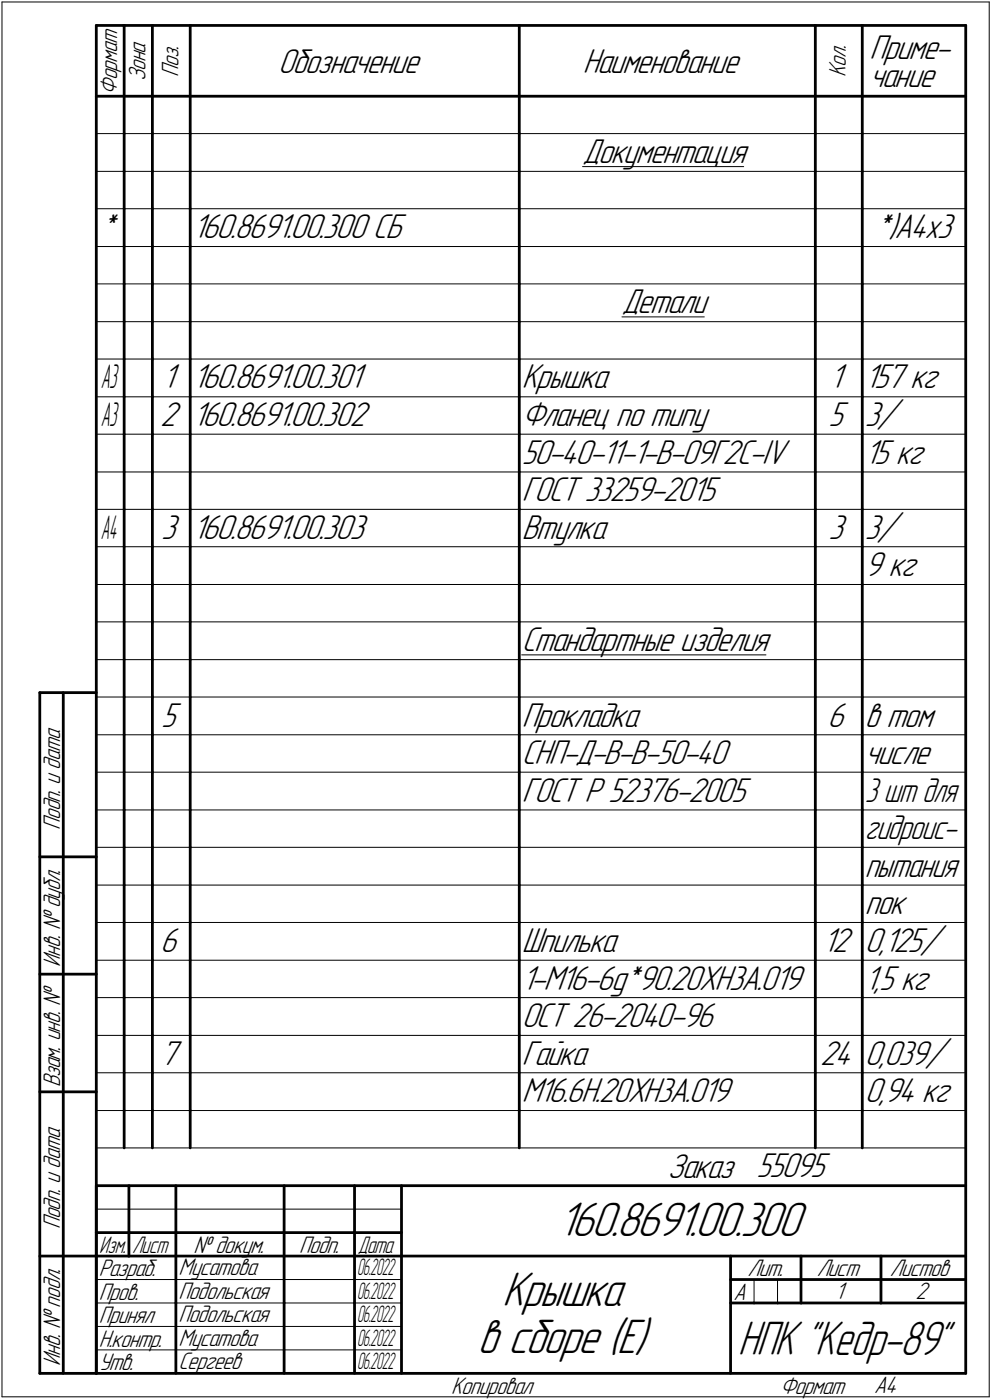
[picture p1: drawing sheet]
<svg xmlns="http://www.w3.org/2000/svg" width="211mm" height="298mm" viewBox="0 0 211 298" stroke-linecap="round" stroke-linejoin="round" font-family="sans-serif">
<defs><g id="words">
<g font-size="10.9">
<text x="118.8" y="263.1">160.8691.00.300</text>
<text x="106.8" y="278.1">Крышка</text>
<text x="101.6" y="288.1">в сборе (Е)</text>
</g>
<text font-size="10.8" x="157" y="288.5">НПК &quot;Кедр-89&quot;</text>
<g font-size="7.8">
<text x="59.2" y="15.5">Обозначение</text>
<text x="124" y="15.5">Наименование</text>
<text x="185" y="12.6">Приме-</text>
<text x="185" y="18.5">чание</text>
<text x="124" y="34.7">Документация</text>
<text x="21.1" y="50.7">*</text>
<text x="41" y="50.7">160.8691.00.300 СБ</text>
<text x="186" y="50.7">*)А4х3</text>
<text x="132.3" y="66.7">Детали</text>
<text x="34.6" y="82.7">1 160.8691.00.301</text>
<text x="111" y="82.7">Крышка</text>
<text x="176.6" y="82.7">1 157 кг</text>
<text x="34.1" y="90.7">2 160.8691.00.302</text>
<text x="111" y="90.7">Фланец по типу</text>
<text x="176.3" y="90.7">5 3/</text>
<text x="111" y="98.7">50-40-11-1-В-09Г2С-IV</text>
<text x="184" y="98.7">15 кг</text>
<text x="111" y="106.7">ГОСТ 33259-2015</text>
<text x="34.3" y="114.7">3 160.8691.00.303</text>
<text x="111" y="114.7">Втулка</text>
<text x="176.3" y="114.7">3 3/</text>
<text x="184" y="122.7">9 кг</text>
<text x="111" y="138.7">Стандартные изделия</text>
<text x="34.3" y="154.7">5</text>
<text x="111" y="154.7">Прокладка</text>
<text x="176.1" y="154.7">6</text>
<text x="184" y="154.7">в том</text>
<text x="111" y="162.7">СНП-Д-В-В-50-40</text>
<text x="184" y="162.7">числе</text>
<text x="111" y="170.7">ГОСТ Р 52376-2005</text>
<text x="184" y="194.7">пок</text>
<text x="34.1" y="202.7">6</text>
<text x="111" y="202.7">Шпилька</text>
<text x="175.1" y="202.7">12 0,125/</text>
<text x="111" y="210.7">1-М16-6g*90.20ХН3А.019</text>
<text x="184" y="210.7">1,5 кг</text>
<text x="111" y="218.7">ОСТ 26-2040-96</text>
<text x="34.1" y="226.7">7</text>
<text x="111" y="226.7">Гайка</text>
<text x="174.5" y="226.7">24 0,039/</text>
<text x="111" y="234.7">М16.6Н.20ХН3А.019</text>
<text x="184" y="234.7">0,94 кг</text>
<text x="142" y="250.9">Заказ 55095</text>
</g>
<g font-size="7.7">
<text x="184" y="170.7">3 шт для</text>
<text x="184" y="178.7">гидроис-</text>
<text x="184" y="186.7">пытания</text>
</g>
<g font-size="7.4">
<text x="21.4" y="82.7">А3</text>
<text x="21.4" y="90.7">А3</text>
<text x="21.5" y="114.7">А4</text>
</g>
<g font-size="5.4">
<text x="31" y="17.3" transform="rotate(-90 31 17.3)">Зона</text>
<text x="38" y="16.3" transform="rotate(-90 38 16.3)">Поз.</text>
<text x="180" y="16.3" transform="rotate(-90 180 16.3)">Кол.</text>
<text x="25" y="20.2" transform="rotate(-90 25 20.2)">Формат</text>
<text x="12.8" y="176.7" transform="rotate(-90 12.8 176.7)">Подп. и дата</text>
<text x="12.8" y="205.8" transform="rotate(-90 12.8 205.8)">Инв. № дубл.</text>
<text x="12.8" y="231.6" transform="rotate(-90 12.8 231.6)">Взам. инв. №</text>
<text x="12.8" y="261.7" transform="rotate(-90 12.8 261.7)">Подп. и дата</text>
<text x="41.2" y="266.8">№ докум.</text>
<text x="63.6" y="266.8">Подп.</text>
<text x="21" y="271.8">Разраб.</text>
<text x="38" y="271.6">Мусатова</text>
<text x="159.1" y="271.8">Лит.</text>
<text x="173.8" y="271.8">Лист</text>
<text x="189.3" y="271.8">Листов</text>
<text x="21" y="281.8">Принял</text>
<text x="21" y="276.8">Пров.</text>
<text x="38" y="281.5">Подольская</text>
<text x="38" y="276.5">Подольская</text>
<text x="156.1" y="276.8">А</text>
<text x="177.7" y="276.5">1</text>
<text x="194.8" y="276.5">2</text>
<text x="21" y="286.8">Н.контр.</text>
<text x="38" y="286.6">Мусатова</text>
<text x="12.8" y="290.8" transform="rotate(-90 12.8 290.8)">Инв. № подл.</text>
<text x="21" y="291.8">Утв.</text>
<text x="38" y="291.6">Сергеев</text>
<text x="96" y="296.8">Копировал</text>
<text x="166" y="296.8">Формат</text>
<text x="186" y="296.6">A4</text>
</g>
<g font-size="5.3">
<text x="21.1" y="266.8">Изм.</text>
<text x="28.1" y="266.8">Лист</text>
<text x="76.1" y="266.8">Дата</text>
</g>
<g font-size="5.2">
<text x="76" y="271.6">06.2022</text>
<text x="76" y="276.6">06.2022</text>
<text x="76" y="281.6">06.2022</text>
<text x="76" y="286.6">06.2022</text>
<text x="76" y="291.6">06.2022</text>
</g>
</g></defs>
<g fill="none" stroke="#000" stroke-width=".21">
<path d="M.4 .4h210.1zM.4 .4v297zM210.5 .4v297zM20.5 28.4h5.9zM20.5 36.5h5.9zM26.4 28.4h6zM26.4 36.5h6zM32.4 28.4h8.1zM32.4 36.5h8.1zM40.5 28.4h70zM40.5 36.5h70zM110.5 28.4h63z"/>
<path d="M110.5 36.5h63zM124 35.5h34.2zM173.5 28.4h10zM173.5 36.5h10zM183.5 28.4h22zM183.5 36.5h22zM20.5 44.5h5.9zM20.5 52.5h5.9zM26.4 44.5h6zM26.4 52.5h6zM32.4 44.5h8.1zM32.4 52.5h8.1z"/>
<path d="M40.5 44.5h70zM40.5 52.5h70zM110.5 44.5h63zM110.5 52.5h63zM173.5 44.5h10zM173.5 52.5h10zM183.5 44.5h22zM183.5 52.5h22zM20.5 60.5h5.9zM20.5 68.5h5.9zM20.5 76.5h5.9zM26.4 60.5h6z"/>
<path d="M26.4 68.5h6zM26.4 76.5h6zM32.4 60.5h8.1zM32.4 68.5h8.1zM32.4 76.5h8.1zM40.5 60.5h70zM40.5 68.5h70zM40.5 76.5h70zM110.5 60.5h63zM110.5 68.5h63zM110.5 76.5h63zM132.3 67.5h17.6z"/>
<path d="M173.5 60.5h10zM173.5 68.5h10zM173.5 76.5h10zM183.5 60.5h22zM183.5 68.5h22zM183.5 76.5h22zM20.5 84.5h5.9zM20.5 92.5h5.9zM26.4 84.5h6zM26.4 92.5h6zM32.4 84.5h8.1zM32.4 92.5h8.1z"/>
<path d="M40.5 84.5h70zM40.5 92.5h70zM110.5 84.5h63zM110.5 92.5h63zM173.5 84.5h10zM173.5 92.5h10zM183.5 84.5h22zM183.5 92.5h22zM20.5 100.5h5.9zM20.5 108.5h5.9zM20.5 116.4h5.9zM26.4 100.5h6z"/>
<path d="M26.4 108.5h6zM26.4 116.4h6zM32.4 100.5h8.1zM32.4 108.5h8.1zM32.4 116.4h8.1zM40.5 100.5h70zM40.5 108.5h70zM40.5 116.4h70zM110.5 100.5h63zM110.5 108.5h63zM110.5 116.4h63zM173.5 100.5h10z"/>
<path d="M173.5 108.5h10zM173.5 116.4h10zM183.5 100.5h22zM183.5 108.5h22zM183.5 116.4h22zM20.5 124.5h5.9zM20.5 132.4h5.9zM26.4 124.5h6zM26.4 132.4h6zM32.4 124.5h8.1zM32.4 132.4h8.1zM40.5 124.5h70z"/>
<path d="M40.5 132.4h70zM110.5 124.5h63zM110.5 132.4h63zM111 139.4h52zM173.5 124.5h10zM173.5 132.4h10zM183.5 124.5h22zM183.5 132.4h22zM20.5 140.5h5.9zM20.5 148.4h5.9zM20.5 156.5h5.9zM26.4 140.5h6z"/>
<path d="M26.4 148.4h6zM26.4 156.5h6zM32.4 140.5h8.1zM32.4 148.4h8.1zM32.4 156.5h8.1zM40.5 140.5h70zM40.5 148.4h70zM40.5 156.5h70zM110.5 140.5h63zM110.5 148.4h63zM110.5 156.5h63zM173.5 140.5h10z"/>
<path d="M173.5 148.4h10zM173.5 156.5h10zM183.5 140.5h22zM183.5 148.4h22zM183.5 156.5h22zM20.5 164.4h5.9zM20.5 172.5h5.9zM26.4 164.4h6zM26.4 172.5h6zM32.4 164.4h8.1zM32.4 172.5h8.1zM40.5 164.4h70z"/>
<path d="M40.5 172.5h70zM110.5 164.4h63zM110.5 172.5h63zM173.5 164.4h10zM173.5 172.5h10zM183.5 164.4h22zM183.5 172.5h22zM20.5 180.4h5.9zM20.5 188.5h5.9zM20.5 196.4h5.9zM26.4 180.4h6zM26.4 188.5h6z"/>
<path d="M26.4 196.4h6zM32.4 180.4h8.1zM32.4 188.5h8.1zM32.4 196.4h8.1zM40.5 180.4h70zM40.5 188.5h70zM40.5 196.4h70zM110.5 180.4h63zM110.5 188.5h63zM110.5 196.4h63zM173.5 180.4h10zM173.5 188.5h10z"/>
<path d="M173.5 196.4h10zM183.5 180.4h22zM183.5 188.5h22zM183.5 196.4h22zM20.5 204.5h5.9zM20.5 212.4h5.9zM26.4 204.5h6zM26.4 212.4h6zM32.4 204.5h8.1zM32.4 212.4h8.1zM40.5 204.5h70zM40.5 212.4h70z"/>
<path d="M110.5 204.5h63zM110.5 212.4h63zM173.5 204.5h10zM173.5 212.4h10zM183.5 204.5h22zM183.5 212.4h22zM20.5 220.5h5.9zM20.5 228.4h5.9zM20.5 236.5h185zM26.4 220.5h6zM26.4 228.4h6zM32.4 220.5h8.1z"/>
<path d="M32.4 228.4h8.1zM40.5 220.5h70zM40.5 228.4h70zM110.5 220.5h63zM110.5 228.4h63zM173.5 220.5h10zM173.5 228.4h10zM183.5 220.5h22zM183.5 228.4h22zM20.5 257.5h64.9zM20.5 244.4h185zM20.5 272.5h16.9z"/>
<path d="M20.5 277.5h16.9zM37.4 272.5h23.1zM37.4 277.5h23.1zM60.5 272.5h14.9zM60.5 277.5h14.9zM75.4 272.5h10zM75.4 277.5h10zM160.4 272.5v5zM165.4 272.5v5zM.4 297.4h210.1zM20.5 282.4h64.9zM20.5 287.4h64.9z"/>
</g>
<g fill="none" stroke="#000" stroke-width=".59">
<path d="M20.5 5.4h185zM20.5 5.4v287zM26.4 5.4v15.1zM32.4 5.4v15.1zM40.5 5.4v15.1zM110.5 5.4v15.1zM173.5 5.4v15.1zM183.5 5.4v15.1zM205.5 5.4v287zM20.5 20.5h185zM26.4 20.5v7.9zM26.4 28.4v8.1z"/>
<path d="M26.4 36.5v8zM32.4 20.5v7.9zM32.4 28.4v8.1zM32.4 36.5v8zM40.5 20.5v7.9zM40.5 28.4v8.1zM40.5 36.5v8zM110.5 20.5v7.9zM110.5 28.4v8.1zM110.5 36.5v8zM173.5 20.5v7.9zM173.5 28.4v8.1z"/>
<path d="M173.5 36.5v8zM183.5 20.5v7.9zM183.5 28.4v8.1zM183.5 36.5v8zM26.4 44.5v8zM26.4 52.5v8zM32.4 44.5v8zM32.4 52.5v8zM40.5 44.5v8zM40.5 52.5v8zM110.5 44.5v8zM110.5 52.5v8z"/>
<path d="M173.5 44.5v8zM173.5 52.5v8zM183.5 44.5v8zM183.5 52.5v8zM26.4 60.5v8zM26.4 68.5v8zM26.4 76.5v8zM32.4 60.5v8zM32.4 68.5v8zM32.4 76.5v8zM40.5 60.5v8zM40.5 68.5v8z"/>
<path d="M40.5 76.5v8zM110.5 60.5v8zM110.5 68.5v8zM110.5 76.5v8zM173.5 60.5v8zM173.5 68.5v8zM173.5 76.5v8zM183.5 60.5v8zM183.5 68.5v8zM183.5 76.5v8zM26.4 84.5v8zM26.4 92.5v8z"/>
<path d="M32.4 84.5v8zM32.4 92.5v8zM40.5 84.5v8zM40.5 92.5v8zM110.5 84.5v8zM110.5 92.5v8zM173.5 84.5v8zM173.5 92.5v8zM183.5 84.5v8zM183.5 92.5v8zM26.4 100.5v8zM26.4 108.5v7.9z"/>
<path d="M26.4 116.4v8.1zM32.4 100.5v8zM32.4 108.5v7.9zM32.4 116.4v8.1zM40.5 100.5v8zM40.5 108.5v7.9zM40.5 116.4v8.1zM110.5 100.5v8zM110.5 108.5v7.9zM110.5 116.4v8.1zM173.5 100.5v8zM173.5 108.5v7.9z"/>
<path d="M173.5 116.4v8.1zM183.5 100.5v8zM183.5 108.5v7.9zM183.5 116.4v8.1zM26.4 124.5v7.9zM26.4 132.4v8.1zM32.4 124.5v7.9zM32.4 132.4v8.1zM40.5 124.5v7.9zM40.5 132.4v8.1zM110.5 124.5v7.9zM110.5 132.4v8.1z"/>
<path d="M173.5 124.5v7.9zM173.5 132.4v8.1zM183.5 124.5v7.9zM183.5 132.4v8.1zM8.5 147.5h12zM8.5 147.5v144.9zM13.5 147.5v144.9zM26.4 140.5v7.9zM26.4 148.4v8.1zM26.4 156.5v7.9zM32.4 140.5v7.9zM32.4 148.4v8.1z"/>
<path d="M32.4 156.5v7.9zM40.5 140.5v7.9zM40.5 148.4v8.1zM40.5 156.5v7.9zM110.5 140.5v7.9zM110.5 148.4v8.1zM110.5 156.5v7.9zM173.5 140.5v7.9zM173.5 148.4v8.1zM173.5 156.5v7.9zM183.5 140.5v7.9zM183.5 148.4v8.1z"/>
<path d="M183.5 156.5v7.9zM26.4 164.4v8.1zM26.4 172.5v7.9zM32.4 164.4v8.1zM32.4 172.5v7.9zM40.5 164.4v8.1zM40.5 172.5v7.9zM110.5 164.4v8.1zM110.5 172.5v7.9zM173.5 164.4v8.1zM173.5 172.5v7.9zM183.5 164.4v8.1z"/>
<path d="M183.5 172.5v7.9zM8.5 182.5h12zM26.4 180.4v8.1zM26.4 188.5v7.9zM26.4 196.4v8.1zM32.4 180.4v8.1zM32.4 188.5v7.9zM32.4 196.4v8.1zM40.5 180.4v8.1zM40.5 188.5v7.9zM40.5 196.4v8.1zM110.5 180.4v8.1z"/>
<path d="M110.5 188.5v7.9zM110.5 196.4v8.1zM173.5 180.4v8.1zM173.5 188.5v7.9zM173.5 196.4v8.1zM183.5 180.4v8.1zM183.5 188.5v7.9zM183.5 196.4v8.1zM8.5 207.4h12zM26.4 204.5v7.9zM26.4 212.4v8.1zM32.4 204.5v7.9z"/>
<path d="M32.4 212.4v8.1zM40.5 204.5v7.9zM40.5 212.4v8.1zM110.5 204.5v7.9zM110.5 212.4v8.1zM173.5 204.5v7.9zM173.5 212.4v8.1zM183.5 204.5v7.9zM183.5 212.4v8.1zM8.5 232.5h12zM26.4 220.5v7.9zM26.4 228.4v8.1z"/>
<path d="M26.4 236.5v7.9zM32.4 220.5v7.9zM32.4 228.4v8.1zM32.4 236.5v7.9zM40.5 220.5v7.9zM40.5 228.4v8.1zM40.5 236.5v7.9zM110.5 220.5v7.9zM110.5 228.4v8.1zM110.5 236.5v7.9zM173.5 220.5v7.9zM173.5 228.4v8.1z"/>
<path d="M173.5 236.5v7.9zM183.5 220.5v7.9zM183.5 228.4v8.1zM183.5 236.5v7.9zM20.5 252.5h185zM20.5 252.5v39.9zM27.4 252.5v15zM37.4 252.5v25zM60.5 252.5v25zM75.4 252.5v25zM85.4 252.5v39.9zM8.5 267.5h12z"/>
<path d="M20.5 262.5h6.9zM20.5 267.5h6.9zM27.4 262.5h10zM27.4 267.5h10zM37.4 277.5v14.9zM37.4 262.5h23.1zM37.4 267.5h23.1zM60.5 277.5v14.9zM60.5 262.5h14.9zM60.5 267.5h14.9zM75.4 277.5v14.9zM75.4 262.5h10z"/>
<path d="M75.4 267.5h10zM85.4 267.5h120.1zM155.4 267.5v24.9zM155.4 272.5h15zM155.4 277.5h5zM160.4 277.5h5zM165.4 277.5h5zM170.4 267.5v10zM170.4 272.5h35.1zM170.4 277.5h17.1zM187.5 267.5v10zM187.5 277.5h18z"/>
<path d="M8.5 292.4h12zM20.5 292.4h185z"/>
</g>
<use href="#words"/>
</svg>
